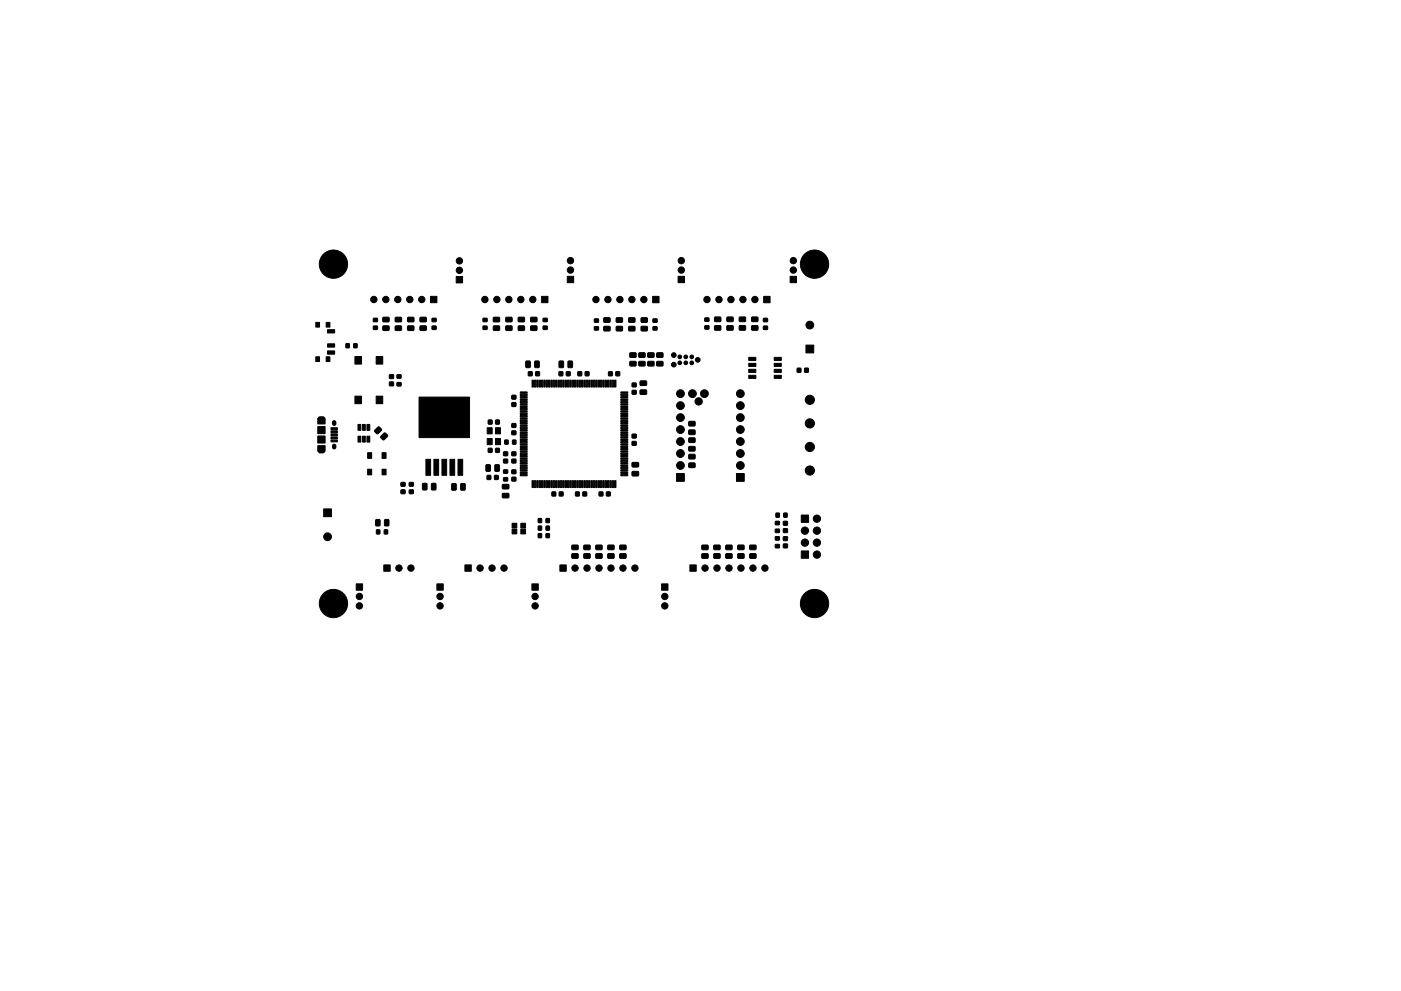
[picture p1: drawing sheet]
<svg xmlns="http://www.w3.org/2000/svg" width="297mm" height="210mm" viewBox="0 0 297 210" stroke-linecap="round" stroke-linejoin="round" font-family="sans-serif">
<g fill="#000" stroke="#000" stroke-width=".21">
<path d="M96.7 58.7h1.4v1.3h-1.4zM120.3 58.6h1.3v1.4h-1.3zM143.8 58.6h1.3v1.4h-1.3zM167.5 58.6h1.4v1.4h-1.4zM67 75.7h.7v1h-.7zM67 68.4h.7v1h-.7zM69.1 75.7h.9v1h-.9zM69.1 68.4h.9v1h-.9zM69.4 74.4h1.6v.7h-1.6zM69.4 72.9h1.6v.7h-1.6zM69.4 69.9h1.6v.7h-1.6zM73.4 72.9h.7l-.1 .9h-.7z"/>
<path d="M75 72.9h.7v.9h-.7zM75.3 75.6h1.4v1.6h-1.4zM79.2 67.5h.8v.7h-.8zM79.2 69.2h.8v.7h-.8zM79.7 75.6h1.4v1.6h-1.4zM81.2 67.4l1.2-.1 .1 .9-1.3 .1zM81.2 69.2h1.2l.1 .8-1.3 .1zM82.6 79.5h.8v.8h-.8zM84.2 79.5h.8v.7h-.8zM83.8 67.4l1.2-.1 .1 .9-1.2 .1zM83.8 69.2h1.2l.1 .8-1.2 .1zM86.5 67.4l1.2-.1v.9l-1.2 .1z"/>
<path d="M86.5 69.2h1.2v.8l-1.2 .1zM89.1 67.4l1.2-.1 .1 .9-1.3 .1zM89.1 69.2h1.2l.1 .8-1.3 .1zM91.6 67.5h.8l.1 .7h-.9zM91.6 69.2h.8l.1 .7h-.9zM91.3 62.9h1.3v1.3h-1.3zM102.4 67.5h.8l.1 .7h-.9zM102.4 69.2h.8l.1 .7h-.9zM104.6 67.4l1.2-.1 .1 .9-1.2 .1zM104.6 69.2h1.2l.1 .8-1.2 .1zM107.3 67.4l1.2-.1 .1 .9-1.3 .1zM107.3 69.2h1.2l.1 .8-1.3 .1z"/>
<path d="M109.9 67.4l1.2-.1 .1 .9-1.3 .1zM109.9 69.2h1.2l.1 .8-1.3 .1zM111.5 76.6h.7l.2 .1v1.1l-.1 .2h-.6l-.2-.1zM112 78.9h.8v.8h-.8zM112.5 67.4l1.3-.1v.9l-1.2 .1zM112.5 69.2h1.3v.8l-1.2 .1zM113.4 76.6h.7l.2 .1v1.1l-.1 .2h-.6l-.2-.1zM113.6 78.9h.8v.8h-.8zM115.2 67.5h.8v.7h-.8zM115.2 69.2h.8v.7h-.8zM114.8 62.9h1.4v1.3h-1.4zM118.5 78.9h.8v.8h-.8z"/>
<path d="M118.6 76.6h.7l.2 .1v1.1l-.1 .2h-.7l-.2-.1zM120.1 78.9h.8v.8h-.8zM120.5 76.6h.7l.2 .1v1.1l-.1 .2h-.7l-.2-.1zM122.5 78.9h.8v.8h-.8zM124.1 78.9h.8v.8h-.8zM126 67.7h.9v.6l-.8 .1zM126 69.3h.9v.7h-.8zM128.1 67.5l1.2-.1v.9l-1.2 .1zM128.1 69.3h1.2v.8l-1.2 .1zM129 78.9h.8v.8h-.8zM130.6 78.9h.8v.8h-.8zM130.7 67.5l1.2-.1 .1 .9-1.3 .1z"/>
<path d="M130.7 69.3h1.2l.1 .8-1.3 .1zM133.3 67.5l1.2-.1 .1 .9-1.2 .1zM133.3 69.3h1.2l.1 .8-1.2 .1zM133.6 76.7h1.2l.1 .9h-1.3zM133.6 74.9h1.2l.1 .8-1.3 .1zM135.5 74.9h1.2l.1 .8-1.3 .1zM135.5 76.7h1.2l.1 .9h-1.3zM136 67.5l1.2-.1 .1 .9-1.3 .1zM136 69.3h1.2l.1 .8-1.3 .1zM137.4 76.7h1.2l.1 .9h-1.3zM137.4 74.9h1.2l.1 .8-1.3 .1zM138.5 67.7h.8v.6l-.8 .1z"/>
<path d="M138.5 69.3h.8v.7h-.8zM138.4 62.9h1.3v1.3h-1.3zM139.3 76.7h1.2l.1 .9h-1.3zM139.3 74.9h1.2l.1 .8-1.3 .1zM149.5 67.5h.8v.6l-.8 .1zM149.5 69.1h.8v.7h-.8zM151.5 67.3h1.2l.1 .8-1.2 .1zM151.5 69.1h1.2l.1 .9h-1.2zM154.2 67.3h1.2v.8l-1.2 .1zM154.2 69.1h1.2v.9h-1.2zM156.8 67.3h1.2l.1 .8-1.3 .1zM156.8 69.1h1.2l.1 .9h-1.3z"/>
<path d="M158.7 75.8h1.6v.7h-1.6zM158.7 77.1h1.6v.6h-1.6zM158.7 78.4h1.6v.6h-1.6zM158.7 79.6h1.6v.7h-1.6zM159.4 67.3h1.2l.1 .8-1.3 .1zM159.4 69.1h1.2l.1 .9h-1.3zM161.9 67.6l.8-.1v.7h-.8zM161.9 69.2h.8v.7h-.8zM161.9 62.9h1.4v1.3h-1.4zM164.2 79.6h1.4v.7h-1.4zM164.2 78.4h1.4v.6h-1.4zM164.2 77.1h1.4v.6h-1.4z"/>
<path d="M164.2 75.8h1.4v.7h-1.4zM169 78.1h.8v.9h-.8zM170.6 78.1l.8 .1-.1 .8-.7-.1zM170.9 73.2h1.6v1.7h-1.6zM67.4 90.5h1.5v1.5h-1.5zM67.4 92.5h1.5v1.5h-1.5zM67.4 88.8h1.5v1.2h-1.5zM67.4 94.6h1.5v1.2h-1.5zM70.2 90.8h1.3v.4h-1.3zM70.2 91.4h1.3v.4h-1.3zM70.2 92.1h1.3v.4h-1.3zM70.2 92.7h1.3v.4h-1.3z"/>
<path d="M70.2 93.4h1.3v.4h-1.3zM75.9 90h.6v1.3h-.6zM75.9 92.5h.6v1.3h-.6zM75.3 84h1.4v1.6h-1.4zM76.8 90h.6v1.3h-.6zM76.8 92.5h.6v1.3h-.6zM77.8 90h.6v1.3h-.6zM77.8 92.5h.6v1.3h-.6zM78 99.5h.8v1.2h-.8zM78 96h.8v1.2h-.8zM79.5 91.3l.8-.7 .6 .5-.9 1-.6-.5zM79.7 84h1.4v1.6h-1.4z"/>
<path d="M81.4 91.9h.3l.5 .6-.9 .8-.6-.6zM81 99.5h.8v1.2h-.8zM81 96h.8v1.2h-.8zM82.6 81.1l.8-.1v.8h-.8zM84.2 81.2h.8v.7h-.8zM88.8 84.2h10.7v8.6h-10.7zM103.3 90.7h1.1v1.3h-1.1zM103.3 93h1.1v1.3h-1.1zM103.1 98.6h.7l.2 .1v1.1l-.1 .2h-.7l-.2-.1zM103.5 95.1h.8v.9h-.8zM103.5 89.1h.8v.9h-.8zM105.1 93h1v1.3h-1z"/>
<path d="M105.1 90.7h1v1.3h-1zM105 98.6h.7l.2 .1v1.1l-.1 .2h-.7l-.2-.1zM105.1 95.1h.8l-.1 .9-.7-.1zM105.1 89.1h.8l-.1 .9-.7-.1zM106.8 97.4h.8v.8h-.8zM106.8 95.9h.8v.8h-.8zM106.8 99.7h.8v.7h-.8zM107 93.4h.7v.8h-.7zM108.5 97.4h.9v.8h-.9zM108.5 95.9h.9v.8h-.9zM108.5 85.4h.9v.8h-.9zM108.5 83.9h.9v.8h-.9z"/>
<path d="M108.5 91.4h.9v.8h-.9zM108.5 89.9h.9v.8h-.9zM108.5 99.7h.9v.8h-.9zM108.7 93.4h.7v.8h-.7zM110.3 83.2l1.4-.1 .1 .3h-1.4zM110.3 83.7l1.4-.1 .1 .3h-1.4zM110.3 84.2l1.4-.1 .1 .3h-1.4zM110.3 84.7l1.4-.1 .1 .3h-1.4zM110.3 85.2l1.4-.1 .1 .3h-1.4zM110.3 85.7l1.4-.1 .1 .3h-1.4zM110.3 86.2l1.4-.1 .1 .3h-1.4zM110.3 86.7l1.4-.1 .1 .3h-1.4z"/>
<path d="M110.3 87.2l1.4-.1 .1 .3h-1.4zM110.3 87.7l1.4-.1 .1 .3h-1.4zM110.3 88.2l1.4-.1 .1 .3h-1.4zM110.3 88.7l1.4-.1 .1 .3h-1.4zM110.3 89.2l1.4-.1 .1 .3h-1.4zM110.3 89.7l1.4-.1 .1 .3h-1.4zM110.3 90.2l1.4-.1 .1 .3h-1.4zM110.3 90.7l1.4-.1 .1 .3h-1.4zM110.3 91.2l1.4-.1 .1 .3h-1.4zM110.3 91.7l1.4-.1 .1 .3h-1.4zM110.3 92.2l1.4-.1 .1 .3h-1.4zM110.3 92.7l1.4-.1 .1 .3h-1.4z"/>
<path d="M110.3 93.2l1.4-.1 .1 .3h-1.4zM110.3 93.7l1.4-.1 .1 .3h-1.4zM110.3 94.2l1.4-.1 .1 .3h-1.4zM110.3 94.7l1.4-.1 .1 .3h-1.4zM110.3 95.2l1.4-.1 .1 .3h-1.4zM110.3 95.7l1.4-.1 .1 .3h-1.4zM110.3 96.2l1.4-.1 .1 .3h-1.4zM110.3 96.7l1.4-.1 .1 .3h-1.4zM110.3 97.2l1.4-.1 .1 .3h-1.4zM110.3 97.7l1.4-.1 .1 .3h-1.4zM110.3 98.2l1.4-.1 .1 .3h-1.4zM110.3 98.7l1.4-.1 .1 .3h-1.4z"/>
<path d="M110.3 99.2l1.4-.1 .1 .3h-1.4zM110.3 99.7l1.4-.1 .1 .3h-1.4zM112.8 80.7h.3l-.1 1.4h-.2zM113.3 80.7h.3l-.1 1.4h-.2zM113.8 80.7h.3l-.1 1.4h-.2zM114.3 80.7h.3l-.1 1.4h-.2zM114.8 80.7h.3l-.1 1.4h-.2zM115.3 80.7h.3l-.1 1.4h-.2zM115.8 80.7h.3l-.1 1.4h-.2zM116.3 80.7h.3l-.1 1.4h-.2zM116.8 80.7h.3l-.1 1.4h-.2zM117.3 80.7h.3l-.1 1.4h-.2z"/>
<path d="M117.8 80.7h.3l-.1 1.4h-.2zM118.3 80.7h.3l-.1 1.4h-.2zM118.8 80.7h.3l-.1 1.4h-.2zM119.3 80.7h.3l-.1 1.4h-.2zM119.8 80.7h.3l-.1 1.4h-.2zM120.3 80.7h.3l-.1 1.4h-.2zM120.8 80.7h.3l-.1 1.4h-.2zM121.3 80.7h.3l-.1 1.4h-.2zM121.8 80.7h.3l-.1 1.4h-.2zM122.3 80.7h.3l-.1 1.4h-.2zM122.8 80.7h.3l-.1 1.4h-.2zM123.3 80.7h.3l-.1 1.4h-.2z"/>
<path d="M123.8 80.7h.3l-.1 1.4h-.2zM124.3 80.7h.3l-.1 1.4h-.2zM124.8 80.7h.3l-.1 1.4h-.2zM125.3 80.7h.3l-.1 1.4h-.2zM125.8 80.7h.3l-.1 1.4h-.2zM126.3 80.7h.3l-.1 1.4h-.2zM126.8 80.7h.3l-.1 1.4h-.2zM127.3 80.7h.3l-.1 1.4h-.2zM127.8 80.7h.3l-.1 1.4h-.2zM128.3 80.7h.3l-.1 1.4h-.2zM128.8 80.7h.3l-.1 1.4h-.2zM129.3 80.7h.3l-.1 1.4h-.2z"/>
<path d="M129.8 80.7h.3l-.1 1.4h-.2zM130.3 80.7h.3l-.1 1.4h-.2zM131.6 99.7l1.4-.1 .1 .3h-1.4zM131.6 99.2l1.4-.1 .1 .3h-1.4zM131.6 98.7l1.4-.1 .1 .3h-1.4zM131.6 98.2l1.4-.1 .1 .3h-1.4zM131.6 97.7l1.4-.1 .1 .3h-1.4zM131.6 97.2l1.4-.1 .1 .3h-1.4zM131.6 96.7l1.4-.1 .1 .3h-1.4zM131.6 96.2l1.4-.1 .1 .3h-1.4zM131.6 95.7l1.4-.1 .1 .3h-1.4zM131.6 95.2l1.4-.1 .1 .3h-1.4z"/>
<path d="M131.6 94.7l1.4-.1 .1 .3h-1.4zM131.6 94.2l1.4-.1 .1 .3h-1.4zM131.6 93.7l1.4-.1 .1 .3h-1.4zM131.6 93.2l1.4-.1 .1 .3h-1.4zM131.6 92.7l1.4-.1 .1 .3h-1.4zM131.6 92.2l1.4-.1 .1 .3h-1.4zM131.6 91.7l1.4-.1 .1 .3h-1.4zM131.6 91.2l1.4-.1 .1 .3h-1.4zM131.6 90.7l1.4-.1 .1 .3h-1.4zM131.6 90.2l1.4-.1 .1 .3h-1.4zM131.6 89.7l1.4-.1 .1 .3h-1.4zM131.6 89.2l1.4-.1 .1 .3h-1.4z"/>
<path d="M131.6 88.7l1.4-.1 .1 .3h-1.4zM131.6 88.2l1.4-.1 .1 .3h-1.4zM131.6 87.7l1.4-.1 .1 .3h-1.4zM131.6 87.2l1.4-.1 .1 .3h-1.4zM131.6 86.7l1.4-.1 .1 .3h-1.4zM131.6 86.2l1.4-.1 .1 .3h-1.4zM131.6 85.7l1.4-.1 .1 .3h-1.4zM131.6 85.2l1.4-.1 .1 .3h-1.4zM131.6 84.7l1.4-.1 .1 .3h-1.4zM131.6 84.2l1.4-.1 .1 .3h-1.4zM131.6 83.7l1.4-.1 .1 .3h-1.4zM131.6 83.2l1.4-.1 .1 .3h-1.4z"/>
<path d="M134 92.1h.9v.8h-.9zM134 93.7h.8l.1 .7-.8 .1zM134 82.8h.8l.1 .8h-.8zM134 81.3h.8l.1 .7-.8 .1zM134 100.1l1.3-.1 .1 .2v.7l-.2 .1h-1.1l-.1-.2zM134 98.2l1.3-.1 .1 .2v.7l-.2 .1h-1.1l-.1-.2zM135.7 82.8l1.3-.1 .1 .2v.7l-.2 .1h-1.1l-.1-.2zM135.7 80.9l1.3-.1 .1 .2v.7l-.2 .1h-1.1l-.1-.2zM146.1 89.4h1.2l.1 .9-1.3 .1zM146.1 91.3l1.2-.1 .1 .9-1.3 .1zM146.1 94.8l1.2-.1 .1 .9-1.3 .1zM146.1 92.9h1.2l.1 .9-1.3 .1z"/>
<path d="M146.1 98.3l1.2-.1 .1 .9-1.3 .1zM146.1 96.4h1.2l.1 .9-1.3 .1zM68.6 108h1.7v1.6h-1.7zM79.7 110.3l.7-.1 .2 .1v1.1l-.1 .2-.8-.1zM79.8 112.4h.7v.9h-.7zM81.5 112.4h.7v.9h-.7zM81.6 110.3h.8v1.3l-.9-.1zM85 104l.8-.1 .1 .8h-.8zM85 102.4h.8l.1 .7h-.8zM86.8 104l.8-.1v.8h-.8zM86.8 102.4h.8v.7h-.8zM90.3 97.4h1v3.4h-1z"/>
<path d="M89.6 102.6l.7-.1 .2 .2v1l-.1 .2-.6 .1-.2-.2zM92 97.4h1v3.4h-1zM91.5 102.6l.7-.1 .2 .2v1l-.1 .2-.6 .1-.2-.2zM93.7 97.4h1v3.4h-1zM95.4 97.4h1v3.4h-1zM95.8 102.6h.7l.2 .1v1.1l-.1 .2h-.6l-.2-.1zM97.1 97.4h1v3.4h-1zM97.7 102.6h.7l.2 .1v1.1l-.1 .2h-.6l-.2-.1zM103.3 100.9h.8l-.1 .8h-.7zM104.9 100.9h.7v.8h-.8zM106.8 101.4l.8-.1v.7l-.8 .1zM106.5 102.8h1.3l.1 .8-1.3 .1z"/>
<path d="M106.5 104.7h1.3l.1 .8-1.3 .1zM108.6 111h1v1h-1zM108.6 112.3h1v1h-1zM108.5 101.3h.9v.7h-.9zM110.4 111h1v1h-1zM110.4 112.3h1v1h-1zM110.3 100.2l1.4-.1 .1 .3h-1.4zM110.3 100.7l1.4-.1 .1 .3h-1.4zM112.8 102h.3l-.1 1.4h-.2zM113.3 102h.3l-.1 1.4h-.2zM113.8 102h.3l-.1 1.4h-.2zM114.3 102h.3l-.1 1.4h-.2z"/>
<path d="M114.1 113.2h.7v.9h-.7zM114.1 111.6h.7v.9h-.7zM114.1 110h.7v.9h-.7zM114.8 102h.3l-.1 1.4h-.2zM115.3 102h.3l-.1 1.4h-.2zM115.8 102h.3l-.1 1.4h-.2zM115.8 113.2h.7v.9h-.7zM115.8 111.6h.7v.9h-.7zM115.8 110h.7v.9h-.7zM116.3 102h.3l-.1 1.4h-.2zM116.8 102h.3l-.1 1.4h-.2zM117.3 102h.3l-.1 1.4h-.2z"/>
<path d="M117 104.4h.8v.8h-.8zM117.8 102h.3l-.1 1.4h-.2zM118.3 102h.3l-.1 1.4h-.2zM118.8 102h.3l-.1 1.4h-.2zM118.6 104.4h.8v.8h-.8zM119.3 102h.3l-.1 1.4h-.2zM119.8 102h.3l-.1 1.4h-.2zM120.3 102h.3l-.1 1.4h-.2zM120.8 102h.3l-.1 1.4h-.2zM121.3 102h.3l-.1 1.4h-.2zM121.8 102h.3l-.1 1.4h-.2zM121.3 117.5h1.2l.1 .9h-1.3z"/>
<path d="M121.3 115.7h1.2l.1 .8-1.3 .1zM122.3 102h.3l-.1 1.4h-.2zM122 104.4h.8v.8h-.8zM122.8 102h.3l-.1 1.4h-.2zM123.3 102h.3l-.1 1.4h-.2zM123.8 102h.3l-.1 1.4h-.2zM123.6 104.4h.8v.8h-.8zM124.3 102h.3l-.1 1.4h-.2zM123.8 117.5h1.2l.1 .9h-1.2zM123.8 115.7h1.2l.1 .8-1.2 .1zM124.8 102h.3l-.1 1.4h-.2zM125.3 102h.3l-.1 1.4h-.2z"/>
<path d="M125.8 102h.3l-.1 1.4h-.2zM126.3 102h.3l-.1 1.4h-.2zM126.8 102h.3l-.1 1.4h-.2zM126.4 117.5h1.2v.9h-1.2zM126.4 115.7h1.2v.8l-1.2 .1zM127.3 102h.3l-.1 1.4h-.2zM127 104.4h.8v.8h-.8zM127.8 102h.3l-.1 1.4h-.2zM128.3 102h.3l-.1 1.4h-.2zM128.8 102h.3l-.1 1.4h-.2zM128.6 104.4h.8v.8h-.8zM129.3 102h.3l-.1 1.4h-.2z"/>
<path d="M128.9 117.5h1.2l.1 .9h-1.3zM128.9 115.7h1.2l.1 .8-1.3 .1zM129.8 102h.3l-.1 1.4h-.2zM130.3 102h.3l-.1 1.4h-.2zM131.4 117.5h1.3v.9h-1.2zM131.4 115.7h1.3v.8l-1.2 .1zM131.6 100.7l1.4-.1 .1 .3h-1.4zM131.6 100.2l1.4-.1 .1 .3h-1.4zM143.4 100.5h1.7v1.6h-1.7zM148.8 115.7h1.3v.8l-1.2 .1zM148.8 117.5h1.3v.9h-1.2zM151.4 115.7h1.2l.1 .8-1.3 .1z"/>
<path d="M151.4 117.5h1.2l.1 .9h-1.3zM153.9 115.7h1.2l.1 .8-1.2 .1zM153.9 117.5h1.2l.1 .9h-1.2zM156.1 100.5h1.7v1.6h-1.7zM156.5 115.7h1.2v.8l-1.2 .1zM156.5 117.5h1.2v.9h-1.2zM159 115.7h1.2l.1 .8-1.3 .1zM159 117.5h1.2l.1 .9h-1.3zM164.5 108.9h.7v.8h-.7zM164.4 115.5h.8v.7h-.8zM164.4 113.9h.8v.7h-.8zM164.4 112.3h.8v.7h-.8z"/>
<path d="M164.4 110.6h.8v.7h-.8zM166.2 108.9h.7v.8h-.7zM166.1 113.9h.8v.8h-.8zM166.1 115.4h.8v.8h-.8zM166.1 110.6h.8v.8h-.8zM166.1 112.2h.8v.8h-.8zM169.9 109.3h1.5v1.5h-1.5zM169.9 116.9h1.5v1.5h-1.5zM75.5 123.9h1.4v1.3h-1.4zM81.4 119.9h1.3v1.3h-1.3zM92.6 123.9h1.4v1.3h-1.4zM98.6 119.9h1.3v1.3h-1.3z"/>
<path d="M112.8 123.9h1.3v1.3h-1.3zM118.7 119.9h1.4v1.3h-1.4zM140.3 123.9h1.3v1.3h-1.3zM146.3 119.9h1.3v1.3h-1.3z"/>
<circle cx="68.4" cy="56" r=".4"/>
<circle cx="69.1" cy="57.6" r=".4"/>
<circle cx="69.1" cy="54.5" r=".4"/>
<circle cx="70.7" cy="56" r="3"/>
<circle cx="70.7" cy="58.3" r=".4"/>
<circle cx="70.7" cy="53.8" r=".4"/>
<circle cx="72.3" cy="57.6" r=".4"/>
<circle cx="72.3" cy="54.5" r=".4"/>
<circle cx="73" cy="56" r=".4"/>
<circle cx="97.4" cy="55.3" r=".67"/>
<circle cx="97.4" cy="57.3" r=".67"/>
<circle cx="121" cy="55.3" r=".67"/>
<circle cx="121" cy="57.3" r=".67"/>
<circle cx="144.4" cy="55.3" r=".67"/>
<circle cx="144.4" cy="57.3" r=".67"/>
<circle cx="168.2" cy="55.3" r=".67"/>
<circle cx="168.2" cy="57.3" r=".67"/>
<circle cx="170.4" cy="56" r=".4"/>
<circle cx="171.1" cy="57.6" r=".4"/>
<circle cx="171.1" cy="54.5" r=".4"/>
<circle cx="172.7" cy="56" r="3"/>
<circle cx="172.7" cy="58.3" r=".4"/>
<circle cx="172.7" cy="53.8" r=".4"/>
<circle cx="174.3" cy="54.5" r=".4"/>
<circle cx="174.3" cy="57.6" r=".4"/>
<circle cx="175" cy="56" r=".4"/>
<circle cx="79.3" cy="63.5" r=".67"/>
<circle cx="81.8" cy="63.5" r=".67"/>
<circle cx="84.3" cy="63.5" r=".67"/>
<circle cx="86.9" cy="63.5" r=".67"/>
<circle cx="89.4" cy="63.5" r=".67"/>
<circle cx="102.8" cy="63.5" r=".67"/>
<circle cx="105.3" cy="63.5" r=".67"/>
<circle cx="107.9" cy="63.5" r=".67"/>
<circle cx="110.4" cy="63.5" r=".67"/>
<circle cx="113" cy="63.5" r=".67"/>
<circle cx="126.4" cy="63.6" r=".67"/>
<circle cx="128.9" cy="63.6" r=".67"/>
<circle cx="131.4" cy="63.6" r=".67"/>
<circle cx="134" cy="63.6" r=".67"/>
<circle cx="136.5" cy="63.6" r=".67"/>
<circle cx="142.9" cy="75.3" r=".5"/>
<circle cx="142.9" cy="77.4" r=".5"/>
<circle cx="144.1" cy="75.7" r=".39"/>
<circle cx="144.1" cy="77" r=".39"/>
<circle cx="145.4" cy="75.7" r=".39"/>
<circle cx="145.4" cy="77" r=".39"/>
<circle cx="146.7" cy="77" r=".39"/>
<circle cx="146.7" cy="75.7" r=".39"/>
<circle cx="147.9" cy="76.3" r=".5"/>
<circle cx="149.9" cy="63.6" r=".67"/>
<circle cx="152.4" cy="63.6" r=".67"/>
<circle cx="155" cy="63.6" r=".67"/>
<circle cx="157.5" cy="63.6" r=".67"/>
<circle cx="160.1" cy="63.6" r=".67"/>
<circle cx="171.7" cy="69" r=".82"/>
<circle cx="144.3" cy="93.7" r=".82"/>
<circle cx="144.3" cy="96.2" r=".82"/>
<circle cx="144.3" cy="88.6" r=".82"/>
<circle cx="144.3" cy="91.1" r=".82"/>
<circle cx="144.3" cy="98.8" r=".82"/>
<circle cx="144.3" cy="86.1" r=".82"/>
<circle cx="144.3" cy="83.5" r=".82"/>
<circle cx="146.8" cy="83.5" r=".82"/>
<circle cx="148.1" cy="85.2" r=".77"/>
<circle cx="149.3" cy="83.5" r=".82"/>
<circle cx="157" cy="83.5" r=".82"/>
<circle cx="157" cy="96.2" r=".82"/>
<circle cx="157" cy="86.1" r=".82"/>
<circle cx="157" cy="91.1" r=".82"/>
<circle cx="157" cy="93.7" r=".82"/>
<circle cx="157" cy="88.6" r=".82"/>
<circle cx="157" cy="98.8" r=".82"/>
<circle cx="171.7" cy="99.8" r=".97"/>
<circle cx="171.7" cy="94.8" r=".98"/>
<circle cx="171.7" cy="84.8" r=".98"/>
<circle cx="171.7" cy="89.8" r=".98"/>
<circle cx="69.4" cy="113.9" r=".82"/>
<circle cx="170.7" cy="112.6" r=".77"/>
<circle cx="170.7" cy="115.1" r=".77"/>
<circle cx="173.2" cy="112.6" r=".77"/>
<circle cx="173.2" cy="110" r=".77"/>
<circle cx="173.2" cy="115.1" r=".77"/>
<circle cx="173.2" cy="117.7" r=".77"/>
<circle cx="68.4" cy="128" r=".4"/>
<circle cx="69.1" cy="129.6" r=".4"/>
<circle cx="69.1" cy="126.5" r=".4"/>
<circle cx="70.7" cy="128" r="3"/>
<circle cx="70.7" cy="125.8" r=".4"/>
<circle cx="70.7" cy="130.3" r=".4"/>
<circle cx="72.3" cy="129.6" r=".4"/>
<circle cx="72.3" cy="126.5" r=".4"/>
<circle cx="72.9" cy="128" r=".4"/>
<circle cx="76.2" cy="126.5" r=".67"/>
<circle cx="76.2" cy="128.5" r=".67"/>
<circle cx="84.6" cy="120.5" r=".67"/>
<circle cx="87.1" cy="120.5" r=".67"/>
<circle cx="93.3" cy="126.5" r=".67"/>
<circle cx="93.3" cy="128.5" r=".67"/>
<circle cx="101.8" cy="120.5" r=".67"/>
<circle cx="104.3" cy="120.5" r=".67"/>
<circle cx="106.9" cy="120.5" r=".67"/>
<circle cx="113.4" cy="126.5" r=".67"/>
<circle cx="113.4" cy="128.5" r=".67"/>
<circle cx="121.9" cy="120.5" r=".67"/>
<circle cx="124.5" cy="120.5" r=".67"/>
<circle cx="127" cy="120.5" r=".67"/>
<circle cx="129.5" cy="120.5" r=".67"/>
<circle cx="132.1" cy="120.5" r=".67"/>
<circle cx="134.6" cy="120.5" r=".67"/>
<circle cx="140.9" cy="126.5" r=".67"/>
<circle cx="140.9" cy="128.5" r=".67"/>
<circle cx="149.5" cy="120.5" r=".67"/>
<circle cx="152" cy="120.5" r=".67"/>
<circle cx="154.6" cy="120.5" r=".67"/>
<circle cx="157.1" cy="120.5" r=".67"/>
<circle cx="159.6" cy="120.5" r=".67"/>
<circle cx="162.2" cy="120.5" r=".67"/>
<circle cx="170.4" cy="128" r=".4"/>
<circle cx="171.1" cy="129.6" r=".4"/>
<circle cx="171.1" cy="126.5" r=".4"/>
<circle cx="172.7" cy="128" r="3"/>
<circle cx="172.7" cy="125.8" r=".4"/>
<circle cx="172.7" cy="130.3" r=".4"/>
<circle cx="174.3" cy="129.6" r=".4"/>
<circle cx="174.3" cy="126.5" r=".4"/>
<circle cx="174.9" cy="128" r=".4"/>
</g>
<path d="M70.8 89.6v.3M70.8 94.6v.3" fill="none" stroke="#000" stroke-width=".95"/>
<path d="M67.8 88.8h.7M67.8 95.8h.7" fill="none" stroke="#000" stroke-width=".89"/>
</svg>
